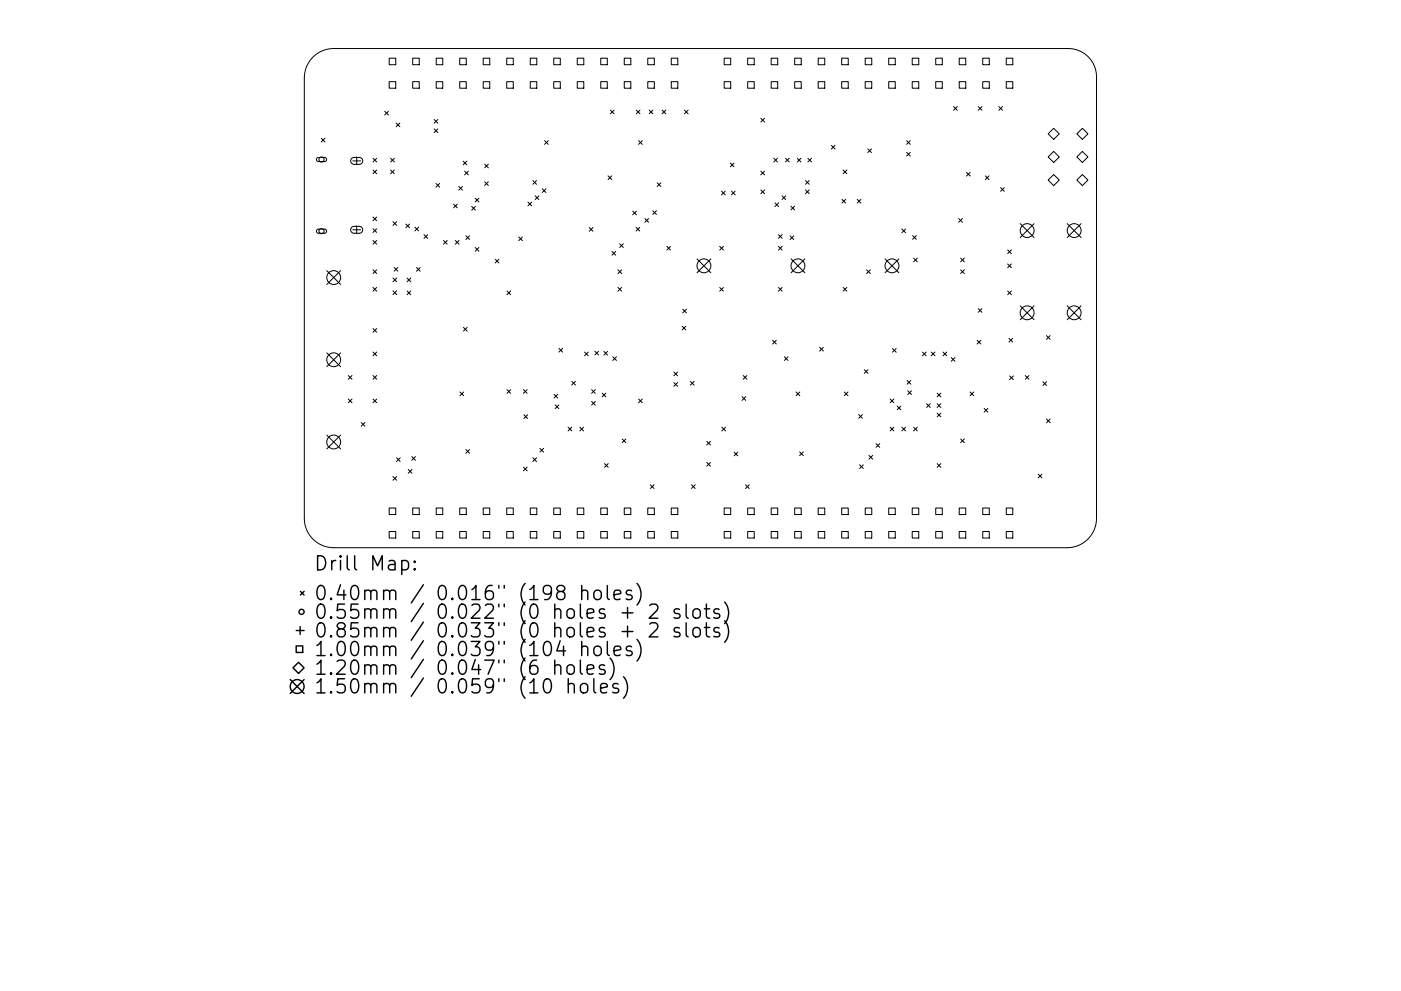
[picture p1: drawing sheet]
<svg xmlns="http://www.w3.org/2000/svg" width="297mm" height="210mm" viewBox="0 0 297 210" stroke-linecap="round" stroke-linejoin="round" font-family="sans-serif">
<defs><g id="words">
<g font-size="4.2">
<text x="66.5" y="121.1">Drill Map:</text>
<text x="66.5" y="127.4">0.40mm / 0.016&quot; (198 holes)</text>
<text x="66.5" y="131.3">0.55mm / 0.022&quot; (0 holes + 2 slots)</text>
<text x="66.5" y="135.3">0.85mm / 0.033&quot; (0 holes + 2 slots)</text>
<text x="66.5" y="139.2">1.00mm / 0.039&quot; (104 holes)</text>
<text x="66.5" y="143.2">1.20mm / 0.047&quot; (6 holes)</text>
<text x="66.5" y="147.2">1.50mm / 0.059&quot; (10 holes)</text>
</g>
</g></defs>
<g fill="none" stroke="#000" stroke-width=".21">
<path d="M66.3 12.1a6.2 6.2 0 0 1 4.5-1.8h155.7a6 6 0 0 1 6 6v93.7a6.2 6.2 0 0 1-6.2 6.2h-155.5a6.2 6.2 0 0 1-6.3-6.2v-93.5a6.2 6.2 0 0 1 1.8-4.4zM82.5 12.3h1.4v1.4h-1.4zM82.5 17.3h1.4v1.4h-1.4zM87.5 12.3h1.4v1.4h-1.4zM87.5 17.3h1.4v1.4h-1.4zM92.5 12.3h1.4v1.4h-1.4zM92.5 17.3h1.4v1.4h-1.4zM97.5 12.3h1.4v1.4h-1.4zM97.5 17.3h1.4v1.4h-1.4zM102.5 12.3h1.3v1.4h-1.3zM102.5 17.3h1.3v1.4h-1.3zM107.4 12.3h1.4v1.4h-1.4z"/>
<path d="M107.4 17.3h1.4v1.4h-1.4zM112.4 12.3h1.4v1.4h-1.4zM112.4 17.3h1.4v1.4h-1.4zM117.4 12.3h1.4v1.4h-1.4zM117.4 17.3h1.4v1.4h-1.4zM122.4 12.3h1.4v1.4h-1.4zM122.4 17.3h1.4v1.4h-1.4zM127.4 12.3h1.4v1.4h-1.4zM127.4 17.3h1.4v1.4h-1.4zM132.4 12.3h1.3v1.4h-1.3zM132.4 17.3h1.3v1.4h-1.3zM137.3 12.3h1.4v1.4h-1.4z"/>
<path d="M137.3 17.3h1.4v1.4h-1.4zM142.3 12.3h1.4v1.4h-1.4zM142.3 17.3h1.4v1.4h-1.4zM153.5 12.3h1.4v1.4h-1.4zM153.5 17.3h1.4v1.4h-1.4zM158.5 12.3h1.4v1.4h-1.4zM158.5 17.3h1.4v1.4h-1.4zM163.5 12.3h1.4v1.4h-1.4zM163.5 17.3h1.4v1.4h-1.4zM168.5 12.3h1.4v1.4h-1.4zM168.5 17.3h1.4v1.4h-1.4zM173.5 12.3h1.4v1.4h-1.4z"/>
<path d="M173.5 17.3h1.4v1.4h-1.4zM178.5 12.3h1.3v1.4h-1.3zM178.5 17.3h1.3v1.4h-1.3zM183.4 12.3h1.4v1.4h-1.4zM183.4 17.3h1.4v1.4h-1.4zM188.4 12.3h1.4v1.4h-1.4zM188.4 17.3h1.4v1.4h-1.4zM193.4 12.3h1.4v1.4h-1.4zM193.4 17.3h1.4v1.4h-1.4zM198.4 12.3h1.4v1.4h-1.4zM198.4 17.3h1.4v1.4h-1.4zM203.4 12.3h1.4v1.4h-1.4z"/>
<path d="M203.4 17.3h1.4v1.4h-1.4zM208.4 12.3h1.3v1.4h-1.3zM208.4 17.3h1.3v1.4h-1.3zM213.3 12.3h1.4v1.4h-1.4zM213.3 17.3h1.4v1.4h-1.4zM67.2 33.5l.3-.1h1.4l.3 .2v.3l-.3 .4h-1.4l-.4-.3zM68.1 29.3l.8 .8M68.9 29.3l-.8 .8M74.6 33.6l.4-.2h1.2a.73 .73 0 0 1 .7 .7 .73 .73 0 0 1-.7 .8h-1.1a.73 .73 0 0 1-.7-.5 .73 .73 0 0 1 .2-.8zM74.8 34.1h1.7M75.6 33.3v1.7M79.1 33.6l.8 .8"/>
<path d="M79.1 36.1l.8 .8M79.9 33.6l-.8 .8M79.9 36.1l-.8 .8M81.6 23.6l.8 .8M82.4 23.6l-.8 .8M82.8 33.6l.8 .8M82.8 36.1l.8 .8M83.6 33.6l-.8 .8M83.6 36.1l-.8 .8M84 26.1l.8 .8M84.8 26.1l-.8 .8M92 25.4l.8 .7"/>
<path d="M92 27.3l.8 .8M92.4 38.9l.8 .8M92.8 25.4l-.8 .7M92.8 27.3l-.8 .8M93.2 38.9l-.8 .8M97.3 39.6l.8 .7M98.1 39.6l-.8 .7M98.2 34.2l.8 .8M98.5 36.3l.8 .8M99 34.2l-.8 .8M99.3 36.3l-.8 .8M102.8 34.8l.7 .8"/>
<path d="M102.8 38.6l.7 .7M103.5 34.8l-.7 .8M103.5 38.6l-.7 .7M113 38.3l.8 .8M113.8 38.3l-.8 .8M115.5 29.8l.7 .8M116.2 29.8l-.7 .8M128.9 37.3l.8 .8M129.4 23.4l.8 .7M129.7 37.3l-.8 .8M130.2 23.4l-.8 .7M134.9 23.4l.8 .7"/>
<path d="M135.4 29.8l.8 .8M135.7 23.4l-.8 .7M136.2 29.8l-.8 .8M137.6 23.4l.8 .7M138.4 23.4l-.8 .7M139.3 38.8l.8 .8M140.1 38.8l-.8 .8M140.4 23.4l.8 .7M141.2 23.4l-.8 .7M145.1 23.4l.8 .7M145.9 23.4l-.8 .7M154.8 34.6l.8 .8"/>
<path d="M155.6 34.6l-.8 .8M161.3 25.1l.8 .8M161.3 36.3l.8 .8M162.1 25.1l-.8 .8M162.1 36.3l-.8 .8M164.1 33.6l.7 .8M164.8 33.6l-.7 .8M166.5 33.6l.8 .8M167.3 33.6l-.8 .8M169 33.6l.8 .8M169.8 33.6l-.8 .8M170.8 38.3l.8 .8"/>
<path d="M171.3 33.6l.8 .8M171.6 38.3l-.8 .8M172.1 33.6l-.8 .8M176.3 30.8l.8 .8M177.1 30.8l-.8 .8M178.8 36.1l.7 .8M179.5 36.1l-.7 .8M184 31.6l.8 .8M184.8 31.6l-.8 .8M192.2 29.8l.8 .8M192.2 32.3l.8 .8M193 29.8l-.8 .8"/>
<path d="M193 32.3l-.8 .8M202.2 22.6l.8 .8M203 22.6l-.8 .8M204.9 36.6l.8 .8M205.7 36.6l-.8 .8M207.4 22.6l.8 .8M208.2 22.6l-.8 .8M208.9 37.3l.8 .8M209.7 37.3l-.8 .8M211.8 22.6l.8 .8M212.1 39.8l.8 .8M212.6 22.6l-.8 .8"/>
<path d="M212.9 39.8l-.8 .8M222.2 33.3l1.2-1.2 1.2 1.2-1.2 1.2zM223.4 27.2l1.2 1.2-1.2 1.2-1.2-1.2zM223.4 37l1.2 1.2-1.2 1.2-1.2-1.2zM228.3 28.4l1.2-1.2 1.2 1.2-1.2 1.2zM228.3 33.3l1.2-1.2 1.2 1.2-1.2 1.2zM228.3 38.2l1.2-1.2 1.2 1.2-1.2 1.2zM67.2 48.7l.3-.1h1.4l.3 .2v.3l-.3 .4h-1.4l-.4-.3zM69.3 57.4l2.9 3M72.2 57.4l-2.9 3M74.6 48.2l.4-.2h1.2a.73 .73 0 0 1 .7 .8 .73 .73 0 0 1-.7 .7h-1.1a.73 .73 0 0 1-.7-.5 .73 .73 0 0 1 .2-.8zM74.8 48.8h1.7"/>
<path d="M75.6 47.9v1.7M79.1 46l.8 .8M79.1 48.5l.8 .8M79.1 51l.8 .8M79.1 57.3l.8 .7M79.9 46l-.8 .8M79.9 48.5l-.8 .8M79.9 51l-.8 .8M79.9 57.3l-.8 .7M83.3 47l.8 .8M83.3 59l.8 .8M83.6 56.8l.8 .7"/>
<path d="M84.1 47l-.8 .8M84.1 59l-.8 .8M84.4 56.8l-.8 .7M86.1 47.5l.7 .8M86.3 59l.8 .8M86.8 47.5l-.7 .8M87.1 59l-.8 .8M88 48.2l.8 .8M88.3 56.8l.8 .7M88.8 48.2l-.8 .8M89.1 56.8l-.8 .7M89.9 49.8l.8 .8"/>
<path d="M90.7 49.8l-.8 .8M94 51l.8 .8M94.8 51l-.8 .8M96.2 43.3l.8 .8M96.5 51l.8 .8M97 43.3l-.8 .8M97.3 51l-.8 .8M98.8 50l.8 .8M99.6 50l-.8 .8M100 43.8l.8 .8M100.8 42.1l.7 .7M100.8 52.5l.7 .8"/>
<path d="M100.8 43.8l-.8 .8M101.5 42.1l-.7 .7M101.5 52.5l-.7 .8M105 55l.8 .8M105.8 55l-.8 .8M110 50.3l.8 .8M110.8 50.3l-.8 .8M111.9 42.9l.8 .8M112.7 42.9l-.8 .8M113.5 41.6l.8 .7M114.3 41.6l-.8 .7M115 40.1l.7 .7"/>
<path d="M115.7 40.1l-.7 .7M124.9 48.3l.8 .8M125.7 48.3l-.8 .8M129.8 53.3l.7 .8M130.5 53.3l-.7 .8M131 57.3l.8 .7M131.4 51.7l.8 .8M131.8 57.3l-.8 .7M132.2 51.7l-.8 .8M134.2 44.8l.7 .8M134.9 48.2l.7 .8M134.9 44.8l-.7 .8"/>
<path d="M135.6 48.2l-.7 .8M136.7 46.4l.8 .8M137.5 46.4l-.8 .8M138.4 44.7l.8 .8M139.2 44.7l-.8 .8M141.4 52.3l.8 .8M142.2 52.3l-.8 .8M147.8 54.9l2.9 3M150.7 54.9l-2.9 3M152.6 52.3l.8 .8M153 40.6l.8 .7M153.4 52.3l-.8 .8"/>
<path d="M153.8 40.6l-.8 .7M155.1 40.6l.8 .7M155.9 40.6l-.8 .7M161.3 40.3l.8 .8M162.1 40.3l-.8 .8M164.3 43l.8 .8M165.1 49.8l.7 .8M165.1 52.3l.7 .8M165.1 43l-.8 .8M165.8 41.6l.8 .7M165.8 49.8l-.7 .8M165.8 52.3l-.7 .8"/>
<path d="M166.6 41.6l-.8 .7M167.5 50l.8 .8M167.7 43.7l.8 .8M167.7 54.9l3 3M168.3 50l-.8 .8M168.5 43.7l-.8 .8M170.7 54.9l-3 3M170.8 40.3l.8 .8M171.6 40.3l-.8 .8M178.5 42.3l.8 .8M179.3 42.3l-.8 .8M181.7 42.3l.8 .8"/>
<path d="M182.5 42.3l-.8 .8M183.7 57.3l.8 .7M184.5 57.3l-.8 .7M187.6 54.9l3 3M190.6 54.9l-3 3M191.2 48.6l.8 .8M192 48.6l-.8 .8M193.5 50l.8 .8M193.7 54.8l.8 .7M194.3 50l-.8 .8M194.5 54.8l-.8 .7M203.3 46.4l.7 .8"/>
<path d="M203.7 54.8l.8 .7M203.7 57.3l.8 .7M204 46.4l-.7 .8M204.5 54.8l-.8 .7M204.5 57.3l-.8 .7M213.6 53l.8 .8M213.6 56l.8 .8M214.4 53l-.8 .8M214.4 56l-.8 .8M216.3 47.5l2.9 2.9M219.2 47.5l-2.9 2.9M226.3 47.5l2.9 2.9"/>
<path d="M229.2 47.5l-2.9 2.9M69.3 74.9l2.9 2.9M72.2 74.9l-2.9 2.9M73.8 79.7l.8 .8M74.6 79.7l-.8 .8M79.1 61l.8 .8M79.1 69.7l.8 .8M79.1 74.7l.8 .8M79.1 79.7l.8 .8M79.9 61l-.8 .8M79.9 69.7l-.8 .8M79.9 74.7l-.8 .8"/>
<path d="M79.9 79.7l-.8 .8M83.3 61.7l.8 .8M84.1 61.7l-.8 .8M86.3 61.7l.8 .8M87.1 61.7l-.8 .8M98.3 69.5l.8 .7M99.1 69.5l-.8 .7M107.5 61.7l.8 .8M108.3 61.7l-.8 .8M118.5 73.9l.8 .8M119.3 73.9l-.8 .8M123.9 74.7l.8 .8"/>
<path d="M124.7 74.7l-.8 .8M126.1 74.5l.8 .8M126.9 74.5l-.8 .8M128 74.6l.8 .7M128.8 74.6l-.8 .7M129.9 75.7l.8 .8M130.7 75.7l-.8 .8M131 61l.8 .8M131.8 61l-.8 .8M142.9 78.9l.8 .8M143.7 78.9l-.8 .8M144.6 69.2l.8 .8"/>
<path d="M144.7 65.6l.8 .8M145.4 69.2l-.8 .8M145.5 65.6l-.8 .8M152.6 61l.8 .8M153.4 61l-.8 .8M157.6 79.7l.8 .8M158.4 79.7l-.8 .8M163.8 72.2l.8 .8M164.6 72.2l-.8 .8M165.1 61l.7 .8M165.8 61l-.7 .8M166.3 75.7l.8 .8"/>
<path d="M167.1 75.7l-.8 .8M173.8 73.7l.8 .8M174.6 73.7l-.8 .8M178.8 61l.7 .8M179.5 61l-.7 .8M183.2 78.4l.8 .8M184 78.4l-.8 .8M189.2 73.9l.8 .8M190 73.9l-.8 .8M195.6 74.7l.8 .8M196.4 74.7l-.8 .8M197.4 74.7l.8 .8"/>
<path d="M198.2 74.7l-.8 .8M199.9 74.7l.8 .8M200.7 74.7l-.8 .8M201.7 75.9l.8 .7M202.5 75.9l-.8 .7M207.2 72.2l.7 .8M207.4 65.5l.8 .8M207.9 72.2l-.7 .8M208.2 65.5l-.8 .8M213.6 61.7l.8 .8M213.9 71.8l.8 .8M214.1 79.8l.7 .7"/>
<path d="M214.4 61.7l-.8 .8M214.7 71.8l-.8 .8M214.8 79.8l-.7 .7M216.3 64.9l2.9 2.9M217.4 79.7l.8 .8M218.2 79.7l-.8 .8M219.2 64.9l-2.9 2.9M221.9 71.2l.8 .8M222.7 71.2l-.8 .8M226.3 64.9l2.9 2.9M229.2 64.9l-2.9 2.9M69.3 92.3l2.9 2.9"/>
<path d="M72.2 92.3l-2.9 2.9M73.8 84.7l.8 .7M74.6 84.7l-.8 .7M76.6 89.6l.8 .8M77.4 89.6l-.8 .8M79.1 84.7l.8 .7M79.9 84.7l-.8 .7M84.1 97.1l.7 .8M84.8 97.1l-.7 .8M86.6 99.6l.7 .8M87.3 96.9l.8 .8M87.3 99.6l-.7 .8"/>
<path d="M88.1 96.9l-.8 .8M97.5 83.2l.8 .8M98.3 83.2l-.8 .8M98.8 95.4l.8 .8M99.6 95.4l-.8 .8M107.5 82.7l.8 .8M108.3 82.7l-.8 .8M111 82.7l.8 .8M111 99.1l.8 .8M111.1 88l.8 .8M111.8 82.7l-.8 .8M111.8 99.1l-.8 .8"/>
<path d="M111.9 88l-.8 .8M113 97.1l.8 .8M113.8 97.1l-.8 .8M114.5 95.1l.8 .8M115.3 95.1l-.8 .8M117.5 83.7l.7 .8M117.7 85.9l.8 .8M118.2 83.7l-.7 .8M118.5 85.9l-.8 .8M120.4 90.6l.8 .8M121.2 80.9l.8 .8M121.2 90.6l-.8 .8"/>
<path d="M122 80.9l-.8 .8M122.9 90.6l.8 .8M123.7 90.6l-.8 .8M125.4 82.7l.8 .8M125.4 85.2l.8 .7M126.2 82.7l-.8 .8M126.2 85.2l-.8 .7M127.7 83.4l.8 .8M128.2 98.4l.8 .8M128.5 83.4l-.8 .8M129 98.4l-.8 .8M131.9 93.1l.8 .8"/>
<path d="M132.7 93.1l-.8 .8M135.4 84.7l.8 .7M136.2 84.7l-.8 .7M142.9 81.2l.8 .8M143.7 81.2l-.8 .8M146.4 80.9l.8 .8M147.2 80.9l-.8 .8M149.9 98.1l.7 .8M149.9 93.6l.7 .8M150.6 93.6l-.7 .8M150.6 98.1l-.7 .8M153 90.6l.8 .8"/>
<path d="M153.8 90.6l-.8 .8M155.6 95.9l.8 .8M156.4 95.9l-.8 .8M157.3 84.2l.8 .7M158.1 84.2l-.8 .7M168.8 83.2l.8 .8M169.5 95.9l.8 .8M169.6 83.2l-.8 .8M170.3 95.9l-.8 .8M179 83.2l.8 .8M179.8 83.2l-.8 .8M182.1 88l.7 .7"/>
<path d="M182.2 98.6l.8 .8M182.8 88l-.7 .7M183 98.6l-.8 .8M184.2 96.6l.8 .8M185 96.6l-.8 .8M185.7 94.1l.8 .8M186.5 94.1l-.8 .8M188.7 84.7l.8 .7M188.7 90.6l.8 .8M189.5 84.7l-.8 .7M189.5 90.6l-.8 .8M190.2 86.2l.8 .7"/>
<path d="M191 86.2l-.8 .7M191.2 90.6l.8 .8M192 90.6l-.8 .8M192.3 80.7l.8 .8M192.5 82.9l.7 .8M193.1 80.7l-.8 .8M193.2 82.9l-.7 .8M193.7 90.6l.8 .8M194.5 90.6l-.8 .8M196.4 85.7l.8 .7M197.2 85.7l-.8 .7M198.7 83.4l.8 .8"/>
<path d="M198.7 85.7l.8 .7M198.7 87.7l.8 .7M198.7 98.4l.8 .8M199.5 85.7l-.8 .7M199.5 83.4l-.8 .8M199.5 87.7l-.8 .7M199.5 98.4l-.8 .8M203.7 93.1l.8 .8M204.5 93.1l-.8 .8M205.7 83.2l.8 .8M206.5 83.2l-.8 .8M208.7 86.7l.7 .7"/>
<path d="M209.4 86.7l-.7 .7M221.1 81l.8 .8M221.9 88.9l.8 .8M221.9 81l-.8 .8M222.7 88.9l-.8 .8M82.5 107.8h1.4v1.4h-1.4zM82.5 112.8h1.4v1.4h-1.4zM83.3 101.1l.8 .8M84.1 101.1l-.8 .8M87.5 107.8h1.4v1.4h-1.4zM87.5 112.8h1.4v1.4h-1.4zM92.5 107.8h1.4v1.4h-1.4z"/>
<path d="M92.5 112.8h1.4v1.4h-1.4zM97.5 107.8h1.4v1.4h-1.4zM97.5 112.8h1.4v1.4h-1.4zM102.5 107.8h1.3v1.4h-1.3zM102.5 112.8h1.3v1.4h-1.3zM107.4 107.8h1.4v1.4h-1.4zM107.4 112.8h1.4v1.4h-1.4zM112.4 107.8h1.4v1.4h-1.4zM112.4 112.8h1.4v1.4h-1.4zM117.4 107.8h1.4v1.4h-1.4zM117.4 112.8h1.4v1.4h-1.4zM122.4 107.8h1.4v1.4h-1.4z"/>
<path d="M122.4 112.8h1.4v1.4h-1.4zM127.4 107.8h1.4v1.4h-1.4zM127.4 112.8h1.4v1.4h-1.4zM132.4 107.8h1.3v1.4h-1.3zM132.4 112.8h1.3v1.4h-1.3zM137.3 107.8h1.4v1.4h-1.4zM137.3 112.8h1.4v1.4h-1.4zM137.9 102.9l.8 .7M138.7 102.9l-.8 .7M142.3 107.8h1.4v1.4h-1.4zM142.3 112.8h1.4v1.4h-1.4zM146.6 102.9l.8 .7"/>
<path d="M147.4 102.9l-.8 .7M153.5 107.8h1.4v1.4h-1.4zM153.5 112.8h1.4v1.4h-1.4zM158.1 102.9l.8 .7M158.5 107.8h1.4v1.4h-1.4zM158.5 112.8h1.4v1.4h-1.4zM158.9 102.9l-.8 .7M163.5 107.8h1.4v1.4h-1.4zM163.5 112.8h1.4v1.4h-1.4zM168.5 107.8h1.4v1.4h-1.4zM168.5 112.8h1.4v1.4h-1.4zM173.5 107.8h1.4v1.4h-1.4z"/>
<path d="M173.5 112.8h1.4v1.4h-1.4zM178.5 107.8h1.3v1.4h-1.3zM178.5 112.8h1.3v1.4h-1.3zM183.4 107.8h1.4v1.4h-1.4zM183.4 112.8h1.4v1.4h-1.4zM188.4 107.8h1.4v1.4h-1.4zM188.4 112.8h1.4v1.4h-1.4zM193.4 107.8h1.4v1.4h-1.4zM193.4 112.8h1.4v1.4h-1.4zM198.4 107.8h1.4v1.4h-1.4zM198.4 112.8h1.4v1.4h-1.4zM203.4 107.8h1.4v1.4h-1.4z"/>
<path d="M203.4 112.8h1.4v1.4h-1.4zM208.4 107.8h1.3v1.4h-1.3zM208.4 112.8h1.3v1.4h-1.3zM213.3 107.8h1.4v1.4h-1.4zM213.3 112.8h1.4v1.4h-1.4zM220.1 100.6l.8 .8M220.9 100.6l-.8 .8"/>
<circle cx="68.2" cy="33.8" r=".54"/>
<circle cx="68.2" cy="49" r=".54"/>
<circle cx="70.8" cy="58.9" r="1.47"/>
<circle cx="149.2" cy="56.4" r="1.47"/>
<circle cx="169.2" cy="56.4" r="1.47"/>
<circle cx="189.1" cy="56.4" r="1.47"/>
<circle cx="217.8" cy="48.9" r="1.47"/>
<circle cx="227.7" cy="48.9" r="1.47"/>
<circle cx="70.8" cy="76.3" r="1.47"/>
<circle cx="217.8" cy="66.4" r="1.47"/>
<circle cx="227.7" cy="66.4" r="1.47"/>
<circle cx="70.8" cy="93.8" r="1.47"/>
</g>
<g fill="none" stroke="#000" stroke-width=".3">
<path d="M85.2 119.1l.9-.2 .5 .6v.8l-.3 .5-.2 .1-.9-.1M87.9 119.1l.2 .1-.2 .1-.1-.1 .1-.1v.2M62.8 137h1.4v1.4h-1.4zM62.8 133.8h1.7M63.6 132.9v1.7M63.7 125.5l.8 .7M64.5 125.5l-.8 .7M87.9 120.6l.2 .2-.2 .1-.1-.1 .1-.2v.3M123.3 125.5a.74 .74 0 0 1 1.3 .1v1.6M123.3 137.4a.74 .74 0 0 1 1.3 .1v1.6M123.3 124.2v3M123.3 136.1v3"/>
<path d="M126.1 125.5a.81 .81 0 0 1 .8-.3 .81 .81 0 0 1 .6 .6v.8a.81 .81 0 0 1-.8 .6 .81 .81 0 0 1-.8-.6v-.8zM126.2 137.2a.81 .81 0 0 1 1.3 .5v.8a.81 .81 0 0 1-.8 .6 .81 .81 0 0 1-.8-.6v-.8zM128.8 124.2v2.6l.4 .4M128.8 136.1v2.6l.4 .4M129.3 139.6a3.4 3.4 0 0 1 0 4.6M130.2 126.2l1.4-.3-.1-.5-.9-.2-.4 .4v1.2l.1 .3 .3 .1 .9-.1M130.2 138.1l1.4-.3-.1-.6-.9-.1-.4 .4v1.2l.1 .2 .3 .2 .9-.2M131.9 130h2.3M131.9 134h2.3M133.1 128.9v2.3M133.1 132.8v2.3M133.9 125.4l-.7-.2-.4 .4 .1 .5 1 .3 .2 .2-.2 .5-.3 .1-.8-.1"/>
<path d="M133.9 137.2l-.7-.1-.4 .4 .1 .4 1 .3 .2 .3-.2 .4-.3 .2-.8-.2M135.1 123.8a3.4 3.4 0 0 1 0 4.6M135.1 135.7a3.4 3.4 0 0 1 0 4.5M137.8 128.5l.4-.3h.7a.81 .81 0 0 1 .4 1.3l-1.7 1.7h1.9M137.8 132.4l.4-.3h.7a.81 .81 0 0 1 .4 1.3l-1.7 1.7h1.9M144.1 129.3l-.8-.1-.4 .4 .2 .4 1 .3 .1 .3-.1 .4-.3 .2-.9-.2M144.1 133.3l-.8-.2-.4 .5 .2 .4 1 .3 .1 .3-.1 .4-.3 .1-.9-.1M145.5 128.2v2.5l.4 .5M145.5 132.1v2.6l.4 .4M147.1 133.4a.81 .81 0 0 1 .8-.3 .81 .81 0 0 1 .6 .6v.9a.81 .81 0 0 1-.8 .6 .81 .81 0 0 1-.8-.6v-.9zM147.2 129.3a.81 .81 0 0 1 1.3 .4v.9a.81 .81 0 0 1-.8 .6 .81 .81 0 0 1-.8-.6v-.9zM149.3 129.2h1.2"/>
<path d="M149.3 133.1h1.2M149.8 128.2v2.5l.1 .3 .6 .2M149.8 132.1v2.6l.1 .3 .6 .1M152.5 129.3l-.7-.1-.5 .4 .2 .4 1 .3 .1 .3-.1 .4-.3 .2-.9-.2M152.5 133.3l-.7-.2-.5 .5 .2 .4 1 .3 .1 .3-.1 .4-.3 .1-.9-.1M153.6 127.7a3.4 3.4 0 0 1 0 4.6M153.6 131.7a3.4 3.4 0 0 1 0 4.6M61.5 144.2l3 2.9M62.1 141.7l1.2-1.2 1.2 1.2-1.2 1.2zM64.5 144.2l-3 2.9M117.6 141.3a.74 .74 0 0 1 1.3 .2v1.5M117.6 140v3"/>
<path d="M120.3 141.3a.81 .81 0 0 1 .8-.3 .81 .81 0 0 1 .7 .6v.9a.81 .81 0 0 1-.8 .6 .81 .81 0 0 1-.8-.6v-.9zM120.5 145.3a.74 .74 0 0 1 1.3 .1v1.6M120.5 144v3M123.1 140v2.6l.4 .4M123.3 145.2a.81 .81 0 0 1 1.3 .4v.8a.81 .81 0 0 1-.8 .6 .81 .81 0 0 1-.7-.6v-.8zM124.5 142l1.4-.2-.1-.6-.9-.2-.4 .5v1.1l.1 .3 .3 .1 .9-.1M125.9 144v2.6l.4 .4M127.3 146l1.5-.3-.2-.5-.8-.2-.5 .4v1.2l.2 .3 .3 .1 .8-.1M128.2 141.2l-.7-.2-.4 .5 .1 .4 1 .3 .1 .3-.1 .4-.3 .1-.8-.1M131.1 145.2l-.8-.2-.4 .4 .2 .5 1 .3 .1 .2-.1 .5-.3 .1-.9-.1M132.2 143.6a3.4 3.4 0 0 1 0 4.6"/>
<circle cx="63.9" cy="129.8" r=".54"/>
<circle cx="63" cy="145.7" r="1.47"/>
</g>
<use href="#words"/>
</svg>
